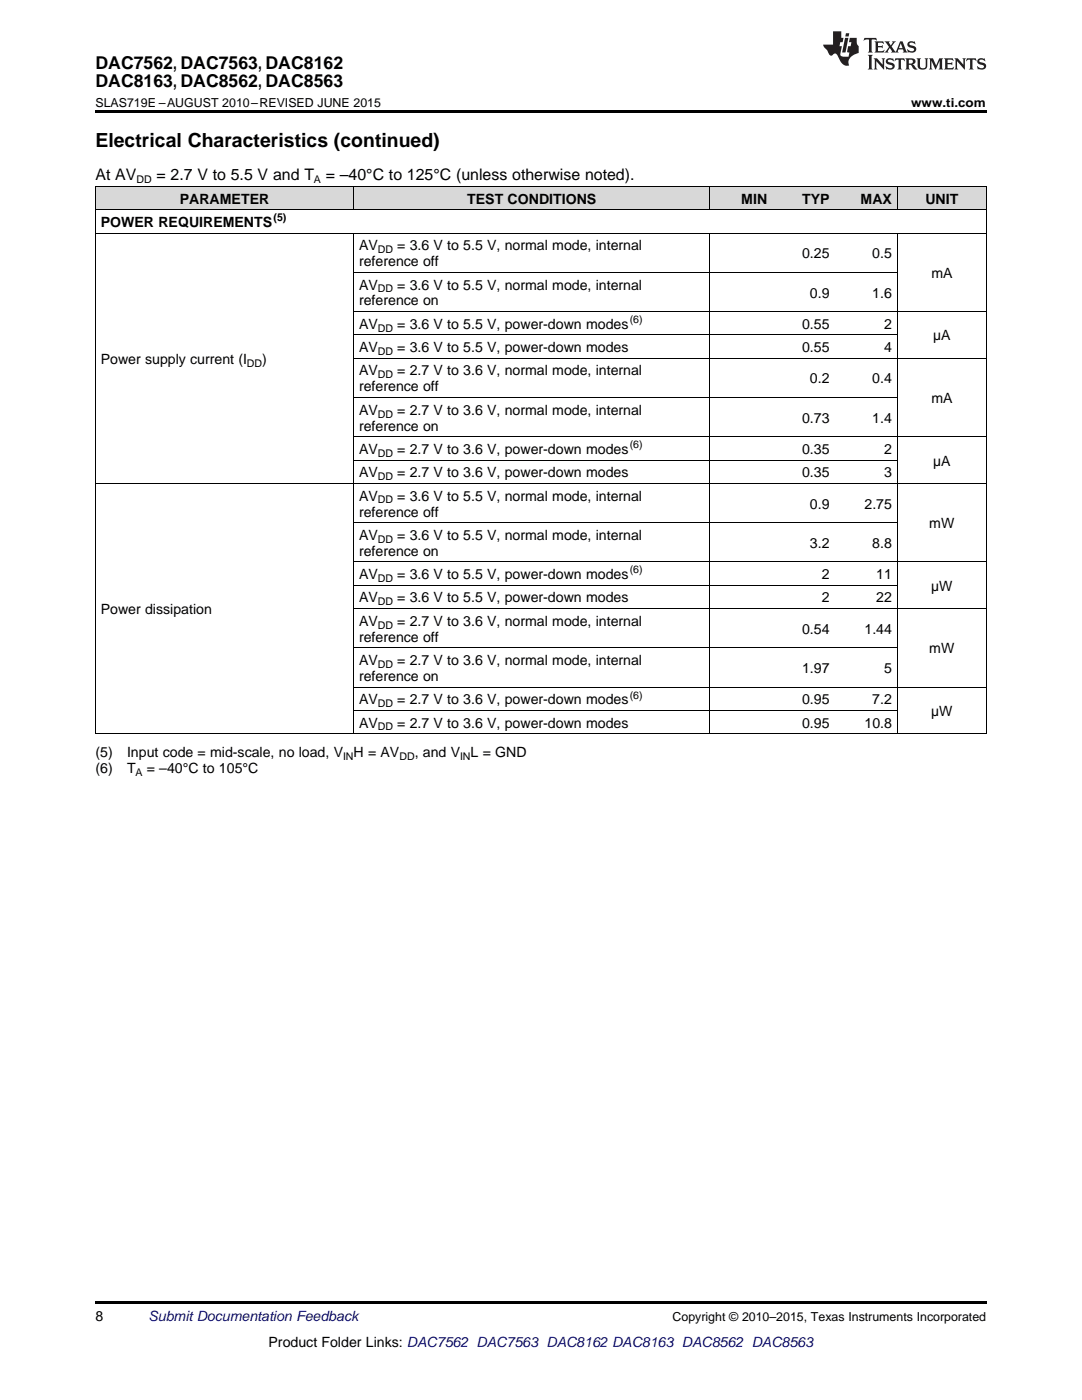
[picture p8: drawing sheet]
<svg xmlns="http://www.w3.org/2000/svg" width="216mm" height="279mm" viewBox="0 0 216 279" stroke-linecap="round" stroke-linejoin="round" font-family="sans-serif">
<defs><g id="words">
<text font-size="3.9" x="19" y="29.3">Electrical Characteristics (continued)</text>
<g font-size="3.5">
<text x="19" y="13.8">DAC7562, DAC7563, DAC8162</text>
<text x="19" y="17.3">DAC8163, DAC8562, DAC8563</text>
</g>
<g font-size="3.2">
<text x="19" y="36">At AV</text>
<text x="31.2" y="36">= 2.7 V to 5.5 V and T</text>
<text x="65" y="36">= –40°C to 125°C (unless otherwise noted).</text>
</g>
<g font-size="2.8">
<text x="35.9" y="40.6">PARAMETER</text>
<text x="93.2" y="40.6">TEST CONDITIONS</text>
<text x="147.9" y="40.6">MIN</text>
<text x="160.1" y="40.6">TYP</text>
<text x="171.7" y="40.6">MAX</text>
<text x="184.6" y="40.6">UNIT</text>
<text x="20.1" y="45.3">POWER REQUIREMENTS</text>
<text x="71.6" y="50">AV</text>
<text x="71.6" y="53.1">reference off</text>
<text x="79.3" y="50">= 3.6 V to 5.5 V, normal mode, internal</text>
<text x="160.1" y="51.5">0.25</text>
<text x="174.1" y="51.5">0.5</text>
<text x="71.6" y="57.8">AV</text>
<text x="79.3" y="57.8">= 3.6 V to 5.5 V, normal mode, internal</text>
<text x="161.6" y="59.4">0.9</text>
<text x="174.1" y="59.4">1.6</text>
<text x="185.8" y="55.5">mA</text>
<text x="71.6" y="61">reference on</text>
<text x="71.6" y="65.6">AV</text>
<text x="79.3" y="65.6">= 3.6 V to 5.5 V, power-down modes</text>
<text x="160.1" y="65.6">0.55</text>
<text x="176.4" y="65.6">2</text>
<text x="71.6" y="70.3">AV</text>
<text x="79.3" y="70.3">= 3.6 V to 5.5 V, power-down modes</text>
<text x="160.1" y="70.3">0.55</text>
<text x="176.4" y="70.3">4</text>
<text x="186.2" y="67.9">µA</text>
<text x="20.1" y="72.6">Power supply current (I</text>
<text x="52.3" y="72.6">)</text>
<text x="71.6" y="74.9">AV</text>
<text x="79.3" y="74.9">= 2.7 V to 3.6 V, normal mode, internal</text>
<text x="161.6" y="76.5">0.2</text>
<text x="174.1" y="76.5">0.4</text>
<text x="71.6" y="78.1">reference off</text>
<text x="71.6" y="82.8">AV</text>
<text x="79.3" y="82.8">= 2.7 V to 3.6 V, normal mode, internal</text>
<text x="185.8" y="80.4">mA</text>
<text x="71.6" y="85.9">reference on</text>
<text x="160.1" y="84.3">0.73</text>
<text x="174.1" y="84.3">1.4</text>
<text x="71.6" y="90.6">AV</text>
<text x="71.6" y="95.2">AV</text>
<text x="79.3" y="90.6">= 2.7 V to 3.6 V, power-down modes</text>
<text x="79.3" y="95.2">= 2.7 V to 3.6 V, power-down modes</text>
<text x="160.1" y="90.6">0.35</text>
<text x="160.1" y="95.2">0.35</text>
<text x="176.4" y="90.6">2</text>
<text x="176.4" y="95.2">3</text>
<text x="186.2" y="92.9">µA</text>
<text x="71.6" y="99.9">AV</text>
<text x="79.3" y="99.9">= 3.6 V to 5.5 V, normal mode, internal</text>
<text x="161.6" y="101.5">0.9</text>
<text x="172.5" y="101.5">2.75</text>
<text x="71.6" y="103.1">reference off</text>
<text x="71.6" y="107.7">AV</text>
<text x="79.3" y="107.7">= 3.6 V to 5.5 V, normal mode, internal</text>
<text x="185.4" y="105.4">mW</text>
<text x="71.6" y="110.9">reference on</text>
<text x="161.6" y="109.3">3.2</text>
<text x="174.1" y="109.3">8.8</text>
<text x="71.6" y="115.6">AV</text>
<text x="79.3" y="115.6">= 3.6 V to 5.5 V, power-down modes</text>
<text x="164" y="115.6">2</text>
<text x="174.8" y="115.6">11</text>
<text x="185.8" y="117.9">µW</text>
<text x="20.1" y="122.6">Power dissipation</text>
<text x="71.6" y="120.2">AV</text>
<text x="71.6" y="124.9">AV</text>
<text x="79.3" y="120.2">= 3.6 V to 5.5 V, power-down modes</text>
<text x="79.3" y="124.9">= 2.7 V to 3.6 V, normal mode, internal</text>
<text x="164" y="120.2">2</text>
<text x="174.8" y="120.2">22</text>
<text x="71.6" y="128.1">reference off</text>
<text x="160.1" y="126.5">0.54</text>
<text x="172.5" y="126.5">1.44</text>
<text x="185.4" y="130.4">mW</text>
<text x="71.6" y="132.7">AV</text>
<text x="71.6" y="135.9">reference on</text>
<text x="79.3" y="132.7">= 2.7 V to 3.6 V, normal mode, internal</text>
<text x="160.1" y="134.3">1.97</text>
<text x="176.4" y="134.3">5</text>
<text x="71.6" y="140.5">AV</text>
<text x="79.3" y="140.5">= 2.7 V to 3.6 V, power-down modes</text>
<text x="160.1" y="140.5">0.95</text>
<text x="174.1" y="140.5">7.2</text>
<text x="185.8" y="142.9">µW</text>
<text x="71.6" y="145.2">AV</text>
<text x="79.3" y="145.2">= 2.7 V to 3.6 V, power-down modes</text>
<text x="160.1" y="145.2">0.95</text>
<text x="172.5" y="145.2">10.8</text>
<text x="19" y="151.1">(5)</text>
<text x="19" y="154.2">(6)</text>
<text x="25.4" y="151.1">Input code = mid-scale, no load, V</text>
<text x="25.4" y="154.2">T</text>
<text x="29.3" y="154.2">= –40°C to 105°C</text>
<text x="70.6" y="151.1">H = AV</text>
<text x="82.8" y="151.1">, and V</text>
<text x="93.9" y="151.1">L = GND</text>
<text x="19" y="263.6">8</text>
<text x="53.6" y="268.9">Product Folder Links: DAC7562 DAC7563 DAC8162 DAC8163 DAC8562 DAC8563</text>
</g>
<text font-size="2.8" fill="#0000c8" x="29.6" y="263.6">Submit Documentation Feedback</text>
<g font-size="2.5">
<text x="19" y="21.4">SLAS719E –AUGUST 2010–REVISED JUNE 2015</text>
<text x="181.8" y="21.4">www.ti.com</text>
<text x="134.2" y="263.6">Copyright © 2010–2015, Texas Instruments Incorporated</text>
</g>
<g font-size="2.1">
<text x="27.2" y="36.6">DD</text>
<text x="62.6" y="36.6">A</text>
<text x="54.6" y="44.2">(5)</text>
<text x="75.4" y="50.5">DD</text>
<text x="75.4" y="58.3">DD</text>
<text x="125.7" y="64.5">(6)</text>
<text x="75.4" y="66.2">DD</text>
<text x="75.4" y="70.8">DD</text>
<text x="49.3" y="73.2">DD</text>
<text x="75.4" y="75.5">DD</text>
<text x="75.4" y="83.3">DD</text>
<text x="125.7" y="89.5">(6)</text>
<text x="75.4" y="91.2">DD</text>
<text x="75.4" y="95.8">DD</text>
<text x="75.4" y="100.5">DD</text>
<text x="75.4" y="108.3">DD</text>
<text x="75.4" y="116.1">DD</text>
<text x="125.7" y="114.4">(6)</text>
<text x="75.4" y="120.8">DD</text>
<text x="75.4" y="125.4">DD</text>
<text x="75.4" y="133.3">DD</text>
<text x="75.4" y="141.1">DD</text>
<text x="125.7" y="139.4">(6)</text>
<text x="75.4" y="145.8">DD</text>
<text x="27" y="154.8">A</text>
<text x="68.4" y="151.6">IN</text>
<text x="79.7" y="151.6">DD</text>
<text x="91.8" y="151.6">IN</text>
</g>
</g></defs>
<g fill="#d8d8d8">
<path d="M19 37.3h19.6v4.6h-19.6z"/>
<path d="M38.6 37.3h32v4.6h-32z"/>
<path d="M70.6 37.3h71.1v4.6h-71.1z"/>
<path d="M141.7 37.3h12.5v4.6h-12.5z"/>
<path d="M154.2 37.3h12.4v4.6h-12.4z"/>
<path d="M166.6 37.3h12.5v4.6h-12.5z"/>
<path d="M179.1 37.3h17.7v4.6h-17.7z"/>
</g>
<path d="M19 22h177.8v.5h-177.8zM19 259.7h177.8v.5h-177.8z" fill="#000"/>
<g fill="none" stroke="#000" stroke-width=".2">
<path d="M19 37.2h177.8M19.1 37.2v109.3M70.5 37.2v4.7M141.7 37.2v4.7M179 37.2v4.7M196.8 37.2v109.3M19 46.5h177.8M19 41.9h177.8M70.5 46.6v99.9M70.6 54.3h108.4M141.7 46.6v99.9M179 46.6v99.9"/>
<path d="M70.6 79.3h108.4M70.6 71.5h126.2M70.6 66.8h108.4M70.6 62.2h126.2M19 96.5h177.8M70.6 91.8h108.4M70.6 87.2h126.2M70.6 116.8h108.4M70.6 112.1h126.2M70.6 104.3h108.4M70.6 137.1h126.2M70.6 129.3h108.4"/>
<path d="M70.6 121.4h126.2M19 146.4h177.8M70.6 141.8h108.4"/>
</g>
<g fill="#231f20">
<path d="M172.5 7.6l-.1 .5 .4-.2h.6v.1v2.1l-.2 .4h.9l-.2-.4v-2.1l.1-.1h.5l.5 .2-.2-.5zM174.5 8.3l.2 .3v1.5l-.2 .4h1.8l.2-.6a1.04 1.04 0 0 1-1.3 .2v-.7h.6l.3 .2v-.6l-.3 .2h-.6v-.6l.8-.1 .4 .3-.2-.5zM176.5 8.3l.9 1.1-.9 1.1h.8l-.2-.2 .4-.7 .5 .7-.2 .2h1.5l-.2-.2 .2-.4h.9l.1 .4-.2 .2h1l-.3-.3-.7-1.9h-.5l-.9 2-.8-1 .9-1h-.8l.1 .3-.4 .5-.3-.6 .1-.2zM179.7 8.6l.4 1h-.7zM181.3 8.4a.63 .63 0 0 0-.2 .7 .63 .63 0 0 0 .6 .4l.6 .2 .1 .2a.75 .75 0 0 1-.7 .4 .75 .75 0 0 1-.6-.5l.1 .7 .1-.1a1.11 1.11 0 0 0 1.5-.6 1.13 1.13 0 0 0-1.2-.8l-.1-.4a1.04 1.04 0 0 1 1.2 .2l-.2-.5-.2 .1-.4-.2zM173.2 10.9l.2 .4v2.2l-.2 .4h1l-.3-.4v-2.2l.3-.4zM174.3 11.6l.3 .4v1.5l-.3 .4h.8l-.2-.4v-1.3l1.5 1.7v-1.9l.2-.4h-.7l.2 .4v.9l-1.1-1.3zM177 11.8a.62 .62 0 0 0-.2 .7 .62 .62 0 0 0 .6 .4l.6 .1 .1 .3a.76 .76 0 0 1-.7 .3 .76 .76 0 0 1-.7-.4l.2 .7 .1-.1a1.11 1.11 0 0 0 1.5-.6 1.13 1.13 0 0 0-1.2-.8l-.1-.4a1.04 1.04 0 0 1 1.2 .2l-.2-.6-.2 .1-.5-.1zM178.7 11.6l-.2 .6a.61 .61 0 0 1 .8-.3v1.6l-.2 .4h.9l-.2-.4v-1.6a.63 .63 0 0 1 .7 .3l-.1-.6zM180.6 11.6l.3 .4v1.5l-.3 .4h1l-.2-.2-.1-.8 .6 .2a.76 .76 0 0 0 1.2 .7l-1-1a.58 .58 0 0 0 .6-.5 .58 .58 0 0 0-.5-.6zM181.4 11.9h.1a.45 .45 0 0 1 .5 .1 .45 .45 0 0 1 .1 .5l-.8 .2zM182.9 11.6l.2 .2a2.17 2.17 0 0 0 .3 1.9 .99 .99 0 0 0 1.6-.6v-1.1l.2-.4h-.7l.2 .2a1.92 1.92 0 0 1-.2 1.8 .6 .6 0 0 1-.9-.5v-1.1l.2-.4zM185.4 11.6l.2 .4v1.5l-.2 .4h.7l-.2-.4v-1.4l.8 1.8 .8-1.8v1.4l-.2 .4h.9l-.2-.4v-1.5l.2-.4h-.8l-.6 1.5-.6-1.5zM188.4 11.6l.2 .4v1.5l-.2 .4h1.8l.1-.6a1.04 1.04 0 0 1-1.2 .1v-.6h.5l.4 .2v-.6l-.4 .2h-.5v-.7h.8l.3 .3-.1-.6zM190.5 11.6l.2 .4v1.5l-.2 .4h.7l-.2-.4v-1.3l1.5 1.7v-1.9l.2-.4h-.7l.2 .4v.9l-1.1-1.3zM192.9 11.6l-.1 .6a.61 .61 0 0 1 .7-.3l.1 1.6-.3 .4h1l-.3-.4 .1-1.6a.63 .63 0 0 1 .7 .3l-.1-.6zM195.2 11.8a.62 .62 0 0 0-.2 .7 .62 .62 0 0 0 .6 .4l.6 .1 .1 .3a.76 .76 0 0 1-.7 .3 .76 .76 0 0 1-.6-.4l.1 .7 .1-.1a1.11 1.11 0 0 0 1.6-.6 1.13 1.13 0 0 0-1.3-.8l-.1-.4a1.04 1.04 0 0 1 1.2 .2l-.1-.6-.2 .1-.5-.1z"/>
<path d="M166.2 6.3v2.6h-1.9v.4l.8 .9a.91 .91 0 0 0 1 .8 .56 .56 0 0 1 .5-.3 .56 .56 0 0 1 .5 .3l.4 .8a1.53 1.53 0 0 0 1.9 1.2 1.54 1.54 0 0 1 1-2.1l.9-.3v-1.4a1.52 1.52 0 0 1-.4-1.6h-1.3l-.2 .8h.5l-.2 .8h-.5l-.1 1v.2l.4 .1-.2 .8a1.93 1.93 0 0 1-1.6-.3l.3-1.8h-.5l.2-.8h.4l.2-.8h-.4v-1.3zM168.6 7.6l-.6 2.9h.7l.6-2.9zM168.8 6.6l-.1 .7h.6l.2-.7z"/>
</g>
<use href="#words"/>
</svg>
